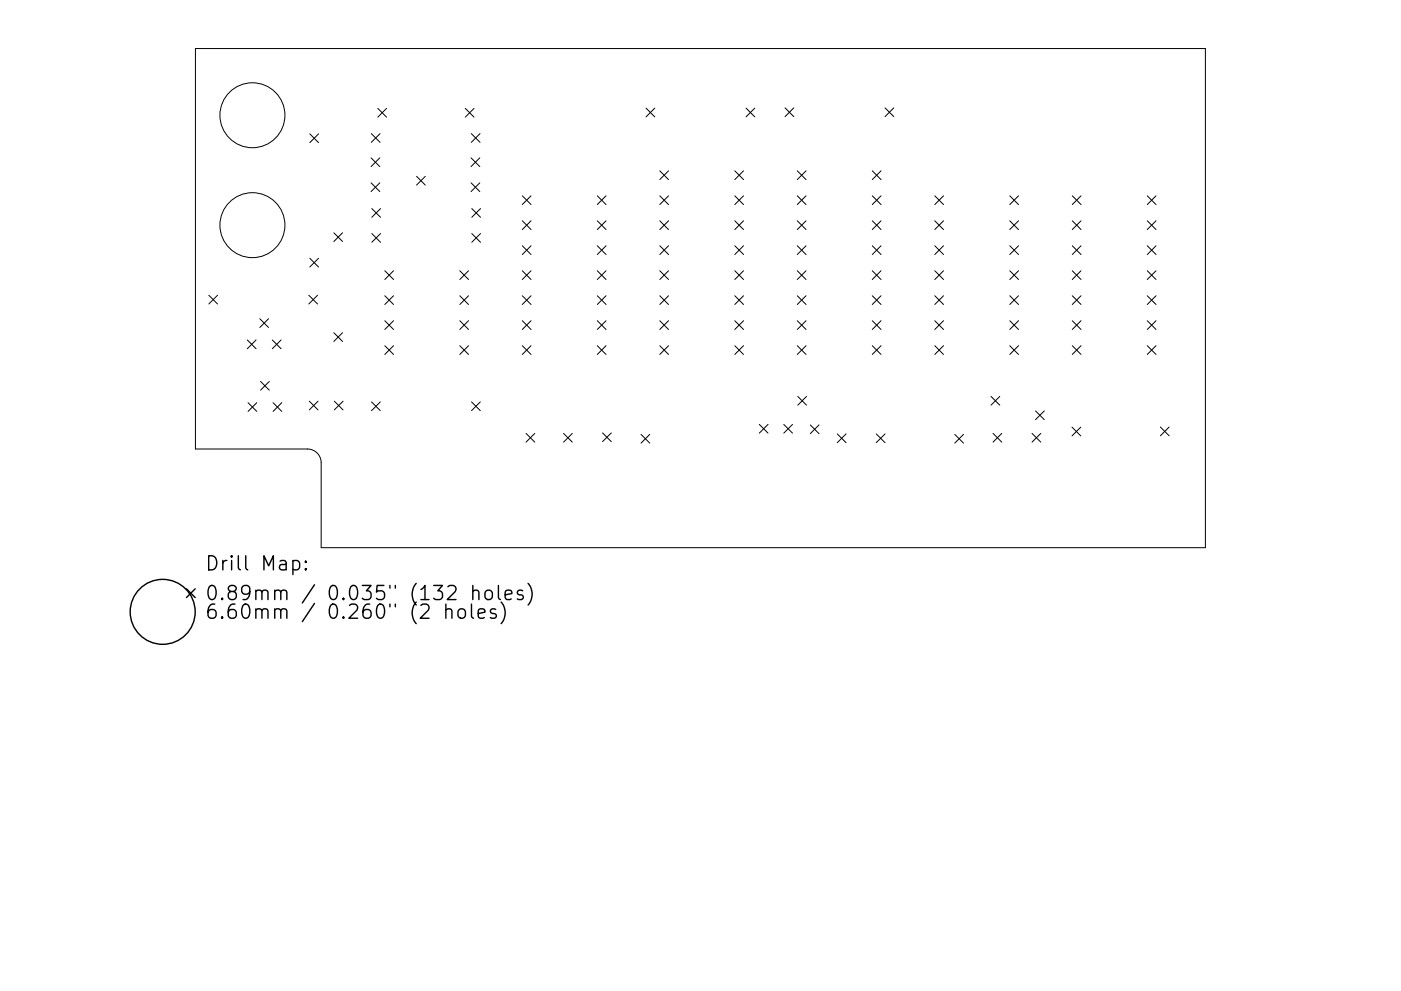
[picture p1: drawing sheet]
<svg xmlns="http://www.w3.org/2000/svg" width="297mm" height="210mm" viewBox="0 0 297 210" stroke-linecap="round" stroke-linejoin="round" font-family="sans-serif">
<defs><g id="words">
<g font-size="4.2">
<text x="43.4" y="121.1">Drill Map:</text>
<text x="43.4" y="127.4">0.89mm / 0.035&quot; (132 holes)</text>
<text x="43.4" y="131.3">6.60mm / 0.260&quot; (2 holes)</text>
</g>
</g></defs>
<g fill="none" stroke="#000" stroke-width=".21">
<path d="M41.4 10.3h214.2v105.9h-187.5v-18a2.92 2.92 0 0 0-2.9-2.9h-23.8zM65.7 28.4l1.8 1.9M67.5 28.4l-1.8 1.9M78.7 33.5l1.8 1.8M78.7 38.8l1.8 1.8M78.7 28.3l1.9 1.9M80.1 23l1.9 1.8M80.5 33.5l-1.8 1.8M80.5 38.8l-1.8 1.8M80.6 28.3l-1.9 1.9M82 23l-1.9 1.8M88.3 37.4l1.9 1.9"/>
<path d="M90.2 37.4l-1.9 1.9M98.7 23l1.8 1.8M99.9 33.5l1.8 1.8M99.9 38.8l1.8 1.8M99.9 28.3l1.9 1.9M100.5 23l-1.8 1.8M101.7 33.5l-1.8 1.8M101.7 38.8l-1.8 1.8M101.8 28.3l-1.9 1.9M137 22.9l1.8 1.9M138.8 22.9l-1.8 1.9M139.9 36.2l1.8 1.9"/>
<path d="M141.7 36.2l-1.8 1.9M155.8 36.2l1.8 1.9M157.6 36.2l-1.8 1.9M158.2 22.9l1.8 1.9M160 22.9l-1.8 1.9M166.4 22.9l1.9 1.8M168.3 22.9l-1.9 1.8M169 36.2l1.9 1.9M170.9 36.2l-1.9 1.9M184.9 36.2l1.9 1.9M186.8 36.2l-1.9 1.9M187.6 22.9l1.9 1.8"/>
<path d="M189.5 22.9l-1.9 1.8M65.7 54.8l1.8 1.9M67.5 54.8l-1.8 1.9M70.8 49.4l1.8 1.8M72.6 49.4l-1.8 1.8M78.8 44.2l1.9 1.9M78.8 49.5l1.9 1.9M80.7 44.2l-1.9 1.9M80.7 49.5l-1.9 1.9M81.6 57.4l1.8 1.9M83.4 57.4l-1.8 1.9M97.5 57.4l1.8 1.9"/>
<path d="M99.3 57.4l-1.8 1.9M100 44.2l1.9 1.9M100 49.5l1.9 1.9M101.9 44.2l-1.9 1.9M101.9 49.5l-1.9 1.9M110.7 41.5l1.9 1.9M110.7 46.8l1.9 1.9M110.7 52.1l1.9 1.9M110.7 57.4l1.9 1.9M112.6 41.5l-1.9 1.9M112.6 46.8l-1.9 1.9M112.6 52.1l-1.9 1.9"/>
<path d="M112.6 57.4l-1.9 1.9M126.6 57.4l1.9 1.9M126.6 41.5l1.9 1.9M126.6 46.8l1.9 1.9M126.6 52.1l1.9 1.9M128.5 41.5l-1.9 1.9M128.5 46.8l-1.9 1.9M128.5 52.1l-1.9 1.9M128.5 57.4l-1.9 1.9M139.9 41.5l1.8 1.9M139.9 46.8l1.8 1.9M139.9 52.1l1.8 1.9"/>
<path d="M139.9 57.4l1.8 1.9M141.7 41.5l-1.8 1.9M141.7 46.8l-1.8 1.9M141.7 52.1l-1.8 1.9M141.7 57.4l-1.8 1.9M155.8 52.1l1.8 1.9M155.8 41.5l1.8 1.9M155.8 46.8l1.8 1.9M155.8 57.4l1.8 1.9M157.6 46.8l-1.8 1.9M157.6 52.1l-1.8 1.9M157.6 57.4l-1.8 1.9"/>
<path d="M157.6 41.5l-1.8 1.9M169 41.5l1.9 1.9M169 46.8l1.9 1.9M169 52.1l1.9 1.9M169 57.4l1.9 1.9M170.9 41.5l-1.9 1.9M170.9 46.8l-1.9 1.9M170.9 52.1l-1.9 1.9M170.9 57.4l-1.9 1.9M184.9 41.5l1.9 1.9M184.9 46.8l1.9 1.9M184.9 52.1l1.9 1.9"/>
<path d="M184.9 57.4l1.9 1.9M186.8 46.8l-1.9 1.9M186.8 52.1l-1.9 1.9M186.8 57.4l-1.9 1.9M186.8 41.5l-1.9 1.9M198.2 41.5l1.8 1.9M198.2 46.8l1.8 1.9M198.2 52.1l1.8 1.9M198.2 57.4l1.8 1.9M200 41.5l-1.8 1.9M200 46.8l-1.8 1.9M200 52.1l-1.8 1.9"/>
<path d="M200 57.4l-1.8 1.9M214.1 57.4l1.8 1.9M214.1 41.5l1.8 1.9M214.1 46.8l1.8 1.9M214.1 52.1l1.8 1.9M215.9 46.8l-1.8 1.9M215.9 52.1l-1.8 1.9M215.9 57.4l-1.8 1.9M215.9 41.5l-1.8 1.9M227.3 41.5l1.9 1.9M227.3 46.8l1.9 1.9M227.3 52.1l1.9 1.9"/>
<path d="M227.3 57.4l1.9 1.9M229.2 41.5l-1.9 1.9M229.2 46.8l-1.9 1.9M229.2 52.1l-1.9 1.9M229.2 57.4l-1.9 1.9M243.2 41.5l1.9 1.9M243.2 46.8l1.9 1.9M243.2 52.1l1.9 1.9M243.2 57.4l1.9 1.9M245.1 41.5l-1.9 1.9M245.1 46.8l-1.9 1.9M245.1 52.1l-1.9 1.9"/>
<path d="M245.1 57.4l-1.9 1.9M44.3 62.6l1.8 1.9M46.1 62.6l-1.8 1.9M52.4 72.1l1.9 1.9M54.3 72.1l-1.9 1.9M55.1 67.6l1.8 1.9M56.9 67.6l-1.8 1.9M57.7 72.1l1.9 1.9M59.6 72.1l-1.9 1.9M65.5 62.6l1.8 1.9M67.3 62.6l-1.8 1.9M70.8 70.6l1.8 1.8"/>
<path d="M72.6 70.6l-1.8 1.8M81.6 62.7l1.8 1.9M81.6 68l1.8 1.9M81.6 73.3l1.8 1.9M83.4 62.7l-1.8 1.9M83.4 68l-1.8 1.9M83.4 73.3l-1.8 1.9M97.5 73.3l1.8 1.9M97.5 62.7l1.8 1.9M97.5 68l1.8 1.9M99.3 62.7l-1.8 1.9M99.3 68l-1.8 1.9"/>
<path d="M99.3 73.3l-1.8 1.9M110.7 62.7l1.9 1.9M110.7 68l1.9 1.9M110.7 73.3l1.9 1.9M112.6 62.7l-1.9 1.9M112.6 68l-1.9 1.9M112.6 73.3l-1.9 1.9M126.6 62.7l1.9 1.9M126.6 68l1.9 1.9M126.6 73.3l1.9 1.9M128.5 62.7l-1.9 1.9M128.5 68l-1.9 1.9"/>
<path d="M128.5 73.3l-1.9 1.9M139.9 62.7l1.8 1.9M139.9 68l1.8 1.9M139.9 73.3l1.8 1.9M141.7 62.7l-1.8 1.9M141.7 68l-1.8 1.9M141.7 73.3l-1.8 1.9M155.8 62.7l1.8 1.9M155.8 68l1.8 1.9M155.8 73.3l1.8 1.9M157.6 62.7l-1.8 1.9M157.6 68l-1.8 1.9"/>
<path d="M157.6 73.3l-1.8 1.9M169 62.7l1.9 1.9M169 68l1.9 1.9M169 73.3l1.9 1.9M170.9 62.7l-1.9 1.9M170.9 68l-1.9 1.9M170.9 73.3l-1.9 1.9M184.9 68l1.9 1.9M184.9 73.3l1.9 1.9M184.9 62.7l1.9 1.9M186.8 62.7l-1.9 1.9M186.8 68l-1.9 1.9"/>
<path d="M186.8 73.3l-1.9 1.9M198.2 62.7l1.8 1.9M198.2 68l1.8 1.9M198.2 73.3l1.8 1.9M200 62.7l-1.8 1.9M200 68l-1.8 1.9M200 73.3l-1.8 1.9M214.1 62.7l1.8 1.9M214.1 68l1.8 1.9M214.1 73.3l1.8 1.9M215.9 62.7l-1.8 1.9M215.9 68l-1.8 1.9"/>
<path d="M215.9 73.3l-1.8 1.9M227.3 62.7l1.9 1.9M227.3 68l1.9 1.9M227.3 73.3l1.9 1.9M229.2 62.7l-1.9 1.9M229.2 68l-1.9 1.9M229.2 73.3l-1.9 1.9M243.2 73.3l1.9 1.9M243.2 62.7l1.9 1.9M243.2 68l1.9 1.9M245.1 62.7l-1.9 1.9M245.1 68l-1.9 1.9"/>
<path d="M245.1 73.3l-1.9 1.9M52.6 85.4l1.8 1.9M54.4 85.4l-1.8 1.9M55.2 80.9l1.9 1.9M57.1 80.9l-1.9 1.9M57.9 85.4l1.8 1.9M59.7 85.4l-1.8 1.9M65.6 85.1l1.8 1.9M67.4 85.1l-1.8 1.9M70.9 85.1l1.8 1.9M72.7 85.1l-1.8 1.9M78.8 85.3l1.8 1.8"/>
<path d="M80.6 85.3l-1.8 1.8M100 85.3l1.8 1.8M101.8 85.3l-1.8 1.8M111.5 92l1.9 1.8M113.4 92l-1.9 1.8M119.5 92l1.8 1.8M121.3 92l-1.8 1.8M127.8 91.8l1.8 1.9M129.6 91.8l-1.8 1.9M135.9 92.2l1.9 1.8M137.8 92.2l-1.9 1.8M161 90l1.8 1.9"/>
<path d="M162.8 90l-1.8 1.9M166.2 90l1.8 1.9M168 90l-1.8 1.9M169.1 84.1l1.9 1.9M171 84.1l-1.9 1.9M171.8 90.1l1.9 1.9M173.7 90.1l-1.9 1.9M177.5 92.1l1.9 1.8M179.4 92.1l-1.9 1.8M185.8 92.1l1.8 1.8M187.6 92.1l-1.8 1.8M202.4 92.2l1.9 1.8"/>
<path d="M204.3 92.2l-1.9 1.8M210.1 84.1l1.9 1.9M210.5 92l1.9 1.8M212 84.1l-1.9 1.9M212.4 92l-1.9 1.8M218.8 92l1.9 1.8M219.6 87.2l1.8 1.8M220.7 92l-1.9 1.8M221.4 87.2l-1.8 1.8M227.3 90.6l1.8 1.9M229.1 90.6l-1.8 1.9M246 90.6l1.9 1.9"/>
<path d="M247.9 90.6l-1.9 1.9"/>
<circle cx="53.5" cy="24.5" r="6.9"/>
<circle cx="53.5" cy="47.8" r="6.9"/>
</g>
<g fill="none" stroke="#000" stroke-width=".3">
<path d="M62.1 119.1l.9-.2 .5 .6v.8l-.3 .5-.2 .1-.9-.1M64.8 119.1l.2 .1-.2 .1-.1-.1 .1-.1v.2M39.5 124.9l1.9 1.9M41.4 124.9l-1.9 1.9M64.8 120.6l.2 .2-.2 .1-.1-.1 .1-.2v.3M94.5 129.5a.74 .74 0 0 1 1.3 .1v1.6M94.5 128.2v3M97.4 129.3a.81 .81 0 0 1 1.3 .4v.9a.81 .81 0 0 1-.8 .6 .81 .81 0 0 1-.8-.6v-.9zM100 128.2v2.5l.4 .5M100.2 125.5a.74 .74 0 0 1 1.3 .1v1.6M100.2 124.2v3M101.4 130.2l1.4-.3-.1-.6-.9-.1-.4 .4v1.1l.1 .3 .3 .2 .9-.2"/>
<path d="M103 125.5a.81 .81 0 0 1 .8-.3 .81 .81 0 0 1 .6 .6v.8a.81 .81 0 0 1-.8 .6 .81 .81 0 0 1-.8-.6v-.8zM105.1 129.3l-.7-.1-.4 .4 .1 .4 1 .3 .1 .3-.1 .4-.3 .2-.8-.2M105.7 124.2v2.6l.4 .4M106.2 127.7a3.4 3.4 0 0 1 0 4.6M107.1 126.2l1.4-.3-.1-.5-.9-.2-.4 .4v1.2l.1 .3 .3 .1 .9-.1M110.8 125.4l-.7-.2-.4 .4 .1 .5 1 .3 .2 .2-.2 .5-.3 .1-.8-.1M112 123.8a3.4 3.4 0 0 1 0 4.6"/>
<circle cx="34.5" cy="129.8" r="6.9"/>
</g>
<use href="#words"/>
</svg>
